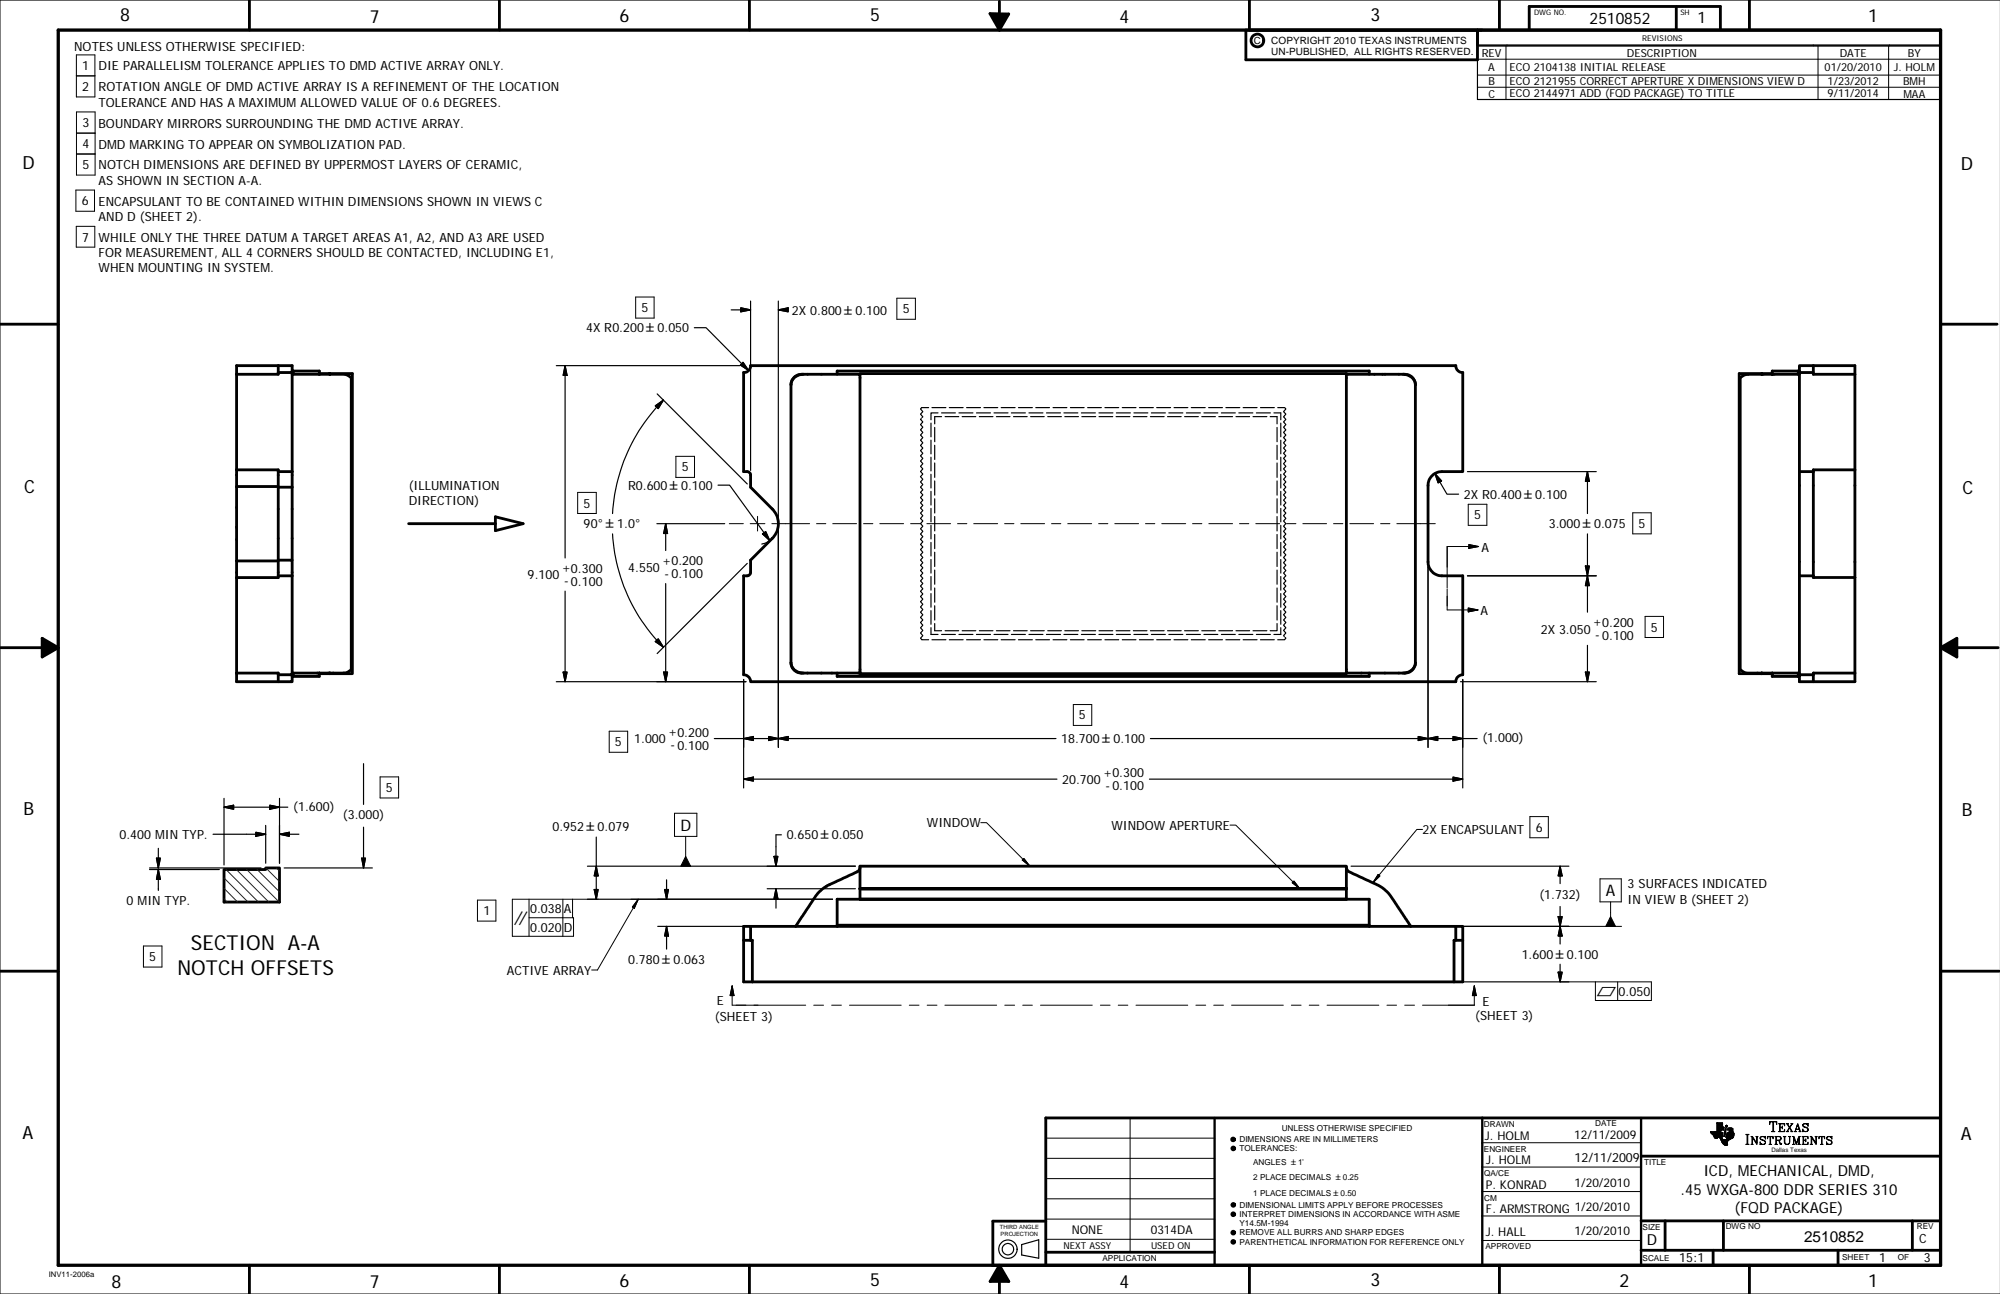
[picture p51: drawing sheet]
<svg xmlns="http://www.w3.org/2000/svg" width="432mm" height="279mm" viewBox="0 0 432 279" stroke-linecap="round" stroke-linejoin="round" font-family="sans-serif">
<defs><g id="words">
<g font-size="4.5">
<text x="41.2" y="205.1">SECTION A-A</text>
<text x="38.3" y="210.5">NOTCH OFFSETS</text>
</g>
<g font-size="3.9">
<text x="25.9" y="4.6">8</text>
<text x="79.9" y="4.9">7</text>
<text x="133.8" y="4.7">6</text>
<text x="187.9" y="4.6">5</text>
<text x="241.7" y="5">4</text>
<text x="295.9" y="4.6">3</text>
<text x="403.4" y="4.7">1</text>
<text x="4.9" y="36.6">D</text>
<text x="423.4" y="36.8">D</text>
<text x="5.2" y="106.5">C</text>
<text x="423.7" y="106.7">C</text>
<text x="5.1" y="176.1">B</text>
<text x="423.5" y="176.3">B</text>
<text x="4.8" y="245.8">A</text>
<text x="423.3" y="246.1">A</text>
<text x="24.1" y="278.1">8</text>
<text x="79.9" y="278">7</text>
<text x="133.8" y="277.9">6</text>
<text x="187.9" y="277.7">5</text>
<text x="241.7" y="278.1">4</text>
<text x="295.9" y="277.8">3</text>
<text x="349.7" y="278">2</text>
<text x="403.4" y="277.9">1</text>
</g>
<g font-size="3.4">
<text x="343.2" y="5.1">2510852</text>
<text x="366.5" y="5">1</text>
<text x="146.9" y="179.3">D</text>
<text x="346.7" y="193.5">A</text>
</g>
<g font-size="3.3">
<text x="362.8" y="258">.45 WXGA-800 DDR SERIES 310</text>
<text x="367.7" y="254">ICD, MECHANICAL, DMD,</text>
<text x="374.5" y="261.9">(FQD PACKAGE)</text>
<text x="355.6" y="268.7">D</text>
<text x="389.5" y="268.2">2510852</text>
</g>
<g font-size="2.9">
<text x="381.8" y="244.3">T</text>
<text x="376.7" y="247.1">I</text>
</g>
<g font-size="2.7">
<text x="16" y="10.9">NOTES UNLESS OTHERWISE SPECIFIED:</text>
<text x="17.8" y="15.1">1</text>
<text x="21.3" y="15.2">DIE PARALLELISM TOLERANCE APPLIES TO DMD ACTIVE ARRAY ONLY.</text>
<text x="17.8" y="19.7">2</text>
<text x="21.3" y="19.7">ROTATION ANGLE OF DMD ACTIVE ARRAY IS A REFINEMENT OF THE LOCATION</text>
<text x="21.3" y="23">TOLERANCE AND HAS A MAXIMUM ALLOWED VALUE OF 0.6 DEGREES.</text>
<text x="17.8" y="27.5">3</text>
<text x="21.3" y="27.6">BOUNDARY MIRRORS SURROUNDING THE DMD ACTIVE ARRAY.</text>
<text x="17.8" y="32">4</text>
<text x="21.3" y="32.1">DMD MARKING TO APPEAR ON SYMBOLIZATION PAD.</text>
<text x="17.8" y="36.5">5</text>
<text x="21.3" y="36.6">NOTCH DIMENSIONS ARE DEFINED BY UPPERMOST LAYERS OF CERAMIC,</text>
<text x="21.3" y="39.9">AS SHOWN IN SECTION A-A.</text>
<text x="17.7" y="44.3">6</text>
<text x="21.3" y="44.4">ENCAPSULANT TO BE CONTAINED WITHIN DIMENSIONS SHOWN IN VIEWS C</text>
<text x="21.3" y="47.7">AND D (SHEET 2).</text>
<text x="17.7" y="52.2">7</text>
<text x="21.3" y="52.2">WHILE ONLY THE THREE DATUM A TARGET AREAS A1, A2, AND A3 ARE USED</text>
<text x="21.3" y="55.5">FOR MEASUREMENT, ALL 4 CORNERS SHOULD BE CONTACTED, INCLUDING E1,</text>
<text x="21.3" y="58.8">WHEN MOUNTING IN SYSTEM.</text>
<text x="126.5" y="71.8">4X R0.200±0.050</text>
<text x="138.5" y="67.4">5</text>
<text x="171" y="67.9">2X 0.800±0.100</text>
<text x="194.9" y="67.7">5</text>
<text x="147.2" y="101.8">5</text>
<text x="88.2" y="105.8">(ILLUMINATION</text>
<text x="135.6" y="105.8">R0.600±0.100</text>
<text x="316" y="107.7">2X R0.400±0.100</text>
<text x="88.2" y="109.1">DIRECTION)</text>
<text x="126" y="109.6">5</text>
<text x="318.2" y="112.2">5</text>
<text x="353.7" y="114">5</text>
<text x="126" y="114.1">90° ±1.0°</text>
<text x="319.9" y="119.1">A</text>
<text x="334.4" y="114.1">3.000±0.075</text>
<text x="113.9" y="125.1">9.100</text>
<text x="121.3" y="123.5">+0.300</text>
<text x="135.6" y="123.5">4.550</text>
<text x="143" y="121.9">+0.200</text>
<text x="143.5" y="124.7">- 0.100</text>
<text x="121.8" y="126.3">- 0.100</text>
<text x="319.6" y="132.9">A</text>
<text x="332.6" y="136.8">2X 3.050</text>
<text x="343.9" y="135.3">+0.200</text>
<text x="356.4" y="136.4">5</text>
<text x="344.4" y="138">- 0.100</text>
<text x="232.9" y="155.3">5</text>
<text x="132.8" y="161.1">5</text>
<text x="136.9" y="160.5">1.000</text>
<text x="144.3" y="158.9">+0.200</text>
<text x="144.8" y="161.7">- 0.100</text>
<text x="229.1" y="160.4">18.700±0.100</text>
<text x="320" y="160.2">(1.000)</text>
<text x="238.2" y="167.7">+0.300</text>
<text x="83.3" y="171">5</text>
<text x="229.3" y="169.2">20.700</text>
<text x="238.7" y="170.5">- 0.100</text>
<text x="63.3" y="175">(1.600)</text>
<text x="74" y="176.9">(3.000)</text>
<text x="119.3" y="179.5">0.952 ±0.079</text>
<text x="200.1" y="178.6">WINDOW</text>
<text x="240" y="179.2">WINDOW APERTURE</text>
<text x="331.6" y="179.6">6</text>
<text x="25.8" y="181.1">0.400 MIN TYP.</text>
<text x="169.8" y="181.3">0.650±0.050</text>
<text x="307.1" y="180.1">2X ENCAPSULANT</text>
<text x="351.4" y="191.8">3 SURFACES INDICATED</text>
<text x="27.3" y="195.4">0 MIN TYP.</text>
<text x="104.4" y="197.6">1</text>
<text x="114.4" y="197.2">0.038</text>
<text x="121.8" y="197.2">A</text>
<text x="332.4" y="194">(1.732)</text>
<text x="351.4" y="195.1">IN VIEW B (SHEET 2)</text>
<text x="114.4" y="201.2">0.020</text>
<text x="121.8" y="201.2">D</text>
<text x="32.2" y="207.5">5</text>
<text x="135.6" y="208.1">0.780±0.063</text>
<text x="328.5" y="207">1.600±0.100</text>
<text x="109.4" y="210.4">ACTIVE ARRAY</text>
<text x="349.5" y="215">0.050</text>
<text x="154.3" y="220.5">(SHEET 3)</text>
<text x="154.8" y="217">E</text>
<text x="318.5" y="220.2">(SHEET 3)</text>
<text x="320" y="217.3">E</text>
<text x="340" y="251">12/11/2009</text>
<text x="414.4" y="268.4">C</text>
<text x="362.5" y="272.6">15:1</text>
<text x="405.7" y="272.6">1</text>
<text x="415.4" y="272.6">3</text>
</g>
<g font-size="2.6">
<text x="110.9" y="199.6">∥</text>
<text x="344.7" y="215">⏥</text>
<text x="339.9" y="245.9">12/11/2009</text>
<text x="320.6" y="246.1">J. HOLM</text>
<text x="320.9" y="251.4">J. HOLM</text>
<text x="320.8" y="256.6">P. KONRAD</text>
<text x="339.9" y="256.3">1/20/2010</text>
<text x="320.8" y="261.9">F. ARMSTRONG 1/20/2010</text>
<text x="231.4" y="266.3">NONE</text>
<text x="248.5" y="266.3">0314DA</text>
<text x="320.8" y="266.9">J. HALL</text>
<text x="339.9" y="266.7">1/20/2010</text>
</g>
<g font-size="2.4">
<text x="319.9" y="12.2">REV</text>
<text x="321.3" y="15.4">A</text>
<text x="325.9" y="15.4">ECO 2104138 INITIAL RELEASE</text>
<text x="351.3" y="12.2">DESCRIPTION</text>
<text x="393.9" y="15.2">01/20/2010</text>
<text x="397.2" y="12.2">DATE</text>
<text x="408.9" y="15.4">J. HOLM</text>
<text x="411.9" y="12.2">BY</text>
<text x="321.3" y="18.4">B</text>
<text x="321.3" y="21.1">C</text>
<text x="325.9" y="18.4">ECO 2121955 CORRECT APERTURE X DIMENSIONS VIEW D</text>
<text x="325.9" y="20.8">ECO 2144971 ADD (FQD PACKAGE) TO TITLE</text>
<text x="394.6" y="20.9">9/11/2014</text>
<text x="394.6" y="18.3">1/23/2012</text>
<text x="410.9" y="18.4">BMH</text>
<text x="411" y="21.1">MAA</text>
</g>
<g font-size="2.3">
<text x="383.8" y="244.3">EXAS</text>
<text x="377.8" y="247.1">NSTRUMENTS</text>
</g>
<g font-size="2.2">
<text x="274.5" y="9.5">COPYRIGHT 2010 TEXAS INSTRUMENTS</text>
<text x="274.5" y="11.9">UN-PUBLISHED, ALL RIGHTS RESERVED.</text>
</g>
<g font-size="2.1">
<text x="270.7" y="9.5">C</text>
<text x="229.6" y="269.7">NEXT ASSY</text>
<text x="248.5" y="269.7">USED ON</text>
</g>
<g font-size="1.8">
<text x="276.7" y="244.1">UNLESS OTHERWISE SPECIFIED</text>
<text x="320.4" y="243.3">DRAWN</text>
<text x="344.4" y="243.2">DATE</text>
<text x="267.6" y="246.5">DIMENSIONS ARE IN MILLIMETERS</text>
<text x="267.6" y="248.5">TOLERANCES:</text>
<text x="270.5" y="251.4">ANGLES ±1°</text>
<text x="320.4" y="248.7">ENGINEER</text>
<text x="355" y="251.5">TITLE</text>
<text x="270.5" y="254.8">2 PLACE DECIMALS ±0.25</text>
<text x="320.4" y="253.9">QA/CE</text>
<text x="267.6" y="260.8">DIMENSIONAL LIMITS APPLY BEFORE PROCESSES</text>
<text x="267.6" y="262.8">INTERPRET DIMENSIONS IN ACCORDANCE WITH ASME</text>
<text x="270.5" y="258.2">1 PLACE DECIMALS ±0.50</text>
<text x="320.4" y="259.2">CM</text>
<text x="267.6" y="264.8">Y14.5M-1994</text>
<text x="267.6" y="266.7">REMOVE ALL BURRS AND SHARP EDGES</text>
<text x="267.6" y="268.8">PARENTHETICAL INFORMATION FOR REFERENCE ONLY</text>
<text x="320.7" y="269.8">APPROVED</text>
<text x="354.6" y="265.5">SIZE</text>
<text x="372.6" y="265.5">DWG NO</text>
<text x="413.9" y="265.5">REV</text>
<text x="238" y="272.3">APPLICATION</text>
<text x="354.6" y="272.2">SCALE</text>
<text x="397.7" y="272.2">SHEET</text>
<text x="409.7" y="272.2">OF</text>
</g>
<g font-size="1.7">
<text x="354.5" y="8.9">REVISIONS</text>
<text x="10.5" y="275.7">INV11-2006a</text>
</g>
<g font-size="1.6">
<text x="331.2" y="3.3">DWG NO.</text>
<text x="362.8" y="3.3">SH</text>
</g>
<g font-size="1.3">
<text x="382.4" y="248.8">Dallas Texas</text>
<text x="215.9" y="265.5">THIRD ANGLE</text>
<text x="216" y="266.9">PROJECTION</text>
</g>
</g></defs>
<g fill="none" stroke="#000" stroke-width=".61">
<path d="M53.8 .1v6.4M107.8 0v6.5M161.8 0v6.5M213.7 2.9l4.1 .1-2 3.5zM215.8 .3v6.2M269.7 0v6.5M319 6.5v6.4h-50v-6.4h150v3.2M323.7 0v6.5M330.2 6.5v-5.1h41.2v5.1M361.9 1.4v5.1M377.7 0v6.5M0 70h12.6"/>
<path d="M60.1 79v1.4M391.5 79v1.8h9M391.5 79h9v1.8M391.5 79h-3v1.4M419 70h12.2M51.1 80.8v20.7M60.1 80.4h3v-1.4h-12v1.8M60.1 80.4v.4h-9M63.1 80.4v21.4M63.1 80.8h11.3l.8 .3 .6 .5v63l-.8 .6-.6 .1h-11.3M63.1 80.1h5.8v.7v-.1h7.2v64.8h-4.9v-.2M63.3 80.1v.7"/>
<path d="M71.2 80.7v.1zM71.2 80.7v.1M160.5 80.4a1.45 1.45 0 0 0 1.6-1.4h152.2a1.48 1.48 0 0 0 1.5 1.4v21.4h-4.5a3 3 0 0 0-3 3v16.5a3 3 0 0 0 3 3h4.5v21.4a1.56 1.56 0 0 0-1.5 1.5h-152.2a1.52 1.52 0 0 0-1.6-1.5v-21.4h.8a.8 .8 0 0 0 .8-.7v-2.7l4.6-4.7a4.5 4.5 0 0 0 0-6.3l-4.6-4.7v-2.6a.8 .8 0 0 0-.8-.8h-.8zM170.8 83.1a2.28 2.28 0 0 1 2.2-2.3h12.7v64.5M170.8 83.1v60M173.5 80.8a2.51 2.51 0 0 0-2.7 2.3M180.7 80.8v-.7h114.9v.7M290.7 80.8v64.5h12.6a2.24 2.24 0 0 0 2.3-2.2M290.7 80.8v-.1h-105v.1M290.7 80.8h12.6a2.28 2.28 0 0 1 2.3 2.3M302.9 80.8a2.54 2.54 0 0 1 2.7 2.3M305.6 83.1v60"/>
<path d="M380.4 80.7v.1zM382.6 80.7h-7.1v64.8h7.1v-.2v.8l5.9-.1M388.3 80.1v.7M388.5 80.8h-11.4l-.7 .3-.7 .5v63l.8 .5 .7 .2h11.3M388.5 80.1h-5.9v.7M388.5 80.4v21.4M388.5 80.4h3M400.5 80.8v20.7M51.1 101.5v23.2M51.1 101.5h9v.3M51.1 105.1h9M60.1 101.8v22.5"/>
<path d="M60.1 101.8h3M60.1 105.2h3M63.1 101.8v19.1M88.2 113.1h18.8M107 111.6l5.9 1.5-5.9 1.5zM388.5 101.8v22.5M388.5 101.8h3M391.5 101.8v22.5M400.5 101.5v23.2M400.5 101.5h-9v.3M0 139.8h12.6M9.1 137.8l3.5 2-3.5 2.1z"/>
<path d="M51.1 124.7v20.6M51.1 121.1h9M60.1 120.9h3v3.4M60.1 124.3v.4h-9M60.1 124.3h3M63.1 124.3v21.4h-3M388.5 124.3v21.4M388.5 124.3h3M391.5 124.3v.4h9M400.5 124.7v20.6M419 139.8l3.5-2v4.1zM419 139.8h12.4"/>
<path d="M51.1 145.3v1.9h9M51.1 145.3h9v.4M60.1 145.7v1.5M63.1 145.7v1.5h-3M71.2 145.3v.2zM71.2 145.3v.2h-2.3v-.2v.7h-5.6v-.7v.7h-.2M170.8 143.1a2.24 2.24 0 0 0 2.2 2.2h12.7M170.8 143.1a2.48 2.48 0 0 0 2.7 2.2M180.7 145.3v.7l114.9 .1v-.8M185.7 145.3v.2h105v-.2M305.6 143.1a2.51 2.51 0 0 1-2.7 2.2M380.4 145.3v.2"/>
<path d="M388.3 145.3v.8M391.5 145.7v1.5M400.5 145.3v1.9h-12v-1.5h3M400.5 145.3h-9v.4M48.4 187.7h9v-.3h2.9v7.4h-11.9zM185.7 187.2l-.2 .7-.3 .3-6.6 3-1.6 1.2-.9 1.1-4.3 6.5M185.7 187h105v4.9h-105h105v2.3h-105zM290.7 187.2l.2 .7a3.2 3.2 0 0 0 1.8 1l4.9 2.3 1.8 1.2 1.4 1.9 3.8 5.7M0 209.7h12.6M160.5 203h1.6M162.1 203v-3h-1.6v12h1.9M162.1 203h.3v9"/>
<path d="M162.1 200h152.2M162.4 212h151.5M180.7 200v-5.8h114.9v5.6h-114.9h114.9v.2M314.3 200v3M314.3 200h1.5v3M315.8 203h-1.9v9M315.8 203v9h-1.9M419 209.7h12.6M354.3 249.6h64.7M53.8 273.2v6.2M107.8 273.2v6.2M161.8 273.2v6.2"/>
<path d="M215.8 273.2v6.2M215.8 273.2l2 3.5h-4zM225.8 263.7h-11.4v9.5h204.6v-31.8h-193.2v31.8M225.8 270.4h36.4M269.7 273.2v6.2M323.7 273.2v6.2M354.3 270h64.7M354.3 263.6h64.7M359.5 263.6v6.4M369.9 270v3.2M372.1 263.6v6.4M377.7 273.2v6.2"/>
<path d="M396.8 270v3.2M412.9 263.6v6.4"/>
<circle cx="271.5" cy="8.7" r="1.37"/>
<circle cx="266.2" cy="246" r=".3"/>
<circle cx="266.3" cy="248" r=".3"/>
<circle cx="266.3" cy="268.1" r=".29"/>
<circle cx="266.3" cy="266.1" r=".31"/>
<circle cx="266.3" cy="262.2" r=".3"/>
<circle cx="266.3" cy="260.2" r=".3"/>
</g>
<g fill="none" stroke="#000" stroke-width=".25">
<path d="M319 9.9h100v11.6h-100zM120.1 79h39.7M122 79l.4 2h-.8zM122 79v41.5M149.9 70.8h2.5l9.2 9.2M157.9 66.9h4.2M159.9 66.5l2.2 .4-2.2 .4zM160.4 78.2l1.2 1.8-1.7-1.2zM162.1 65v36.6M168 66.9l2.2-.4v.8zM168 66.9h2.2M168 65v47.1"/>
<path d="M141.5 87.6l1.7-1.2-1.1 1.8zM141.9 85l19.4 19.5M143.2 86.4a37.8 37.8 0 0 0-11 24.5M198.9 90.4l-.2 .2 .5 .5-.5 .6 .5 .5-.5 .6 .5 .6-.5 .5 .5 .6-.5 .5 .5 .6-.5 .6 .5 .6-.5 .5 .5 .6-.5 .5 .5 .6-.5 .5 .5 .6-.5 .6 .5 .5-.5 .6 .5 .6-.5 .5 .5 .6-.5 .6 .5 .5-.5 .6 .5 .5-.5 .6 .5 .5-.5 .6 .5 .6-.5 .6 .5 .5-.5 .6 .5 .5-.5 .6 .5 .6-.5 .5 .5 .6-.5 .6 .5 .5-.5 .6 .5 .5-.5 .6 .5 .6-.5 .5 .5 .6-.5 .6 .5 .5-.5 .6 .5 .6-.5 .5 .5 .6-.5 .5 .5 .6-.5 .5 .5 .6-.5 .6 .5 .5-.5 .6 .5 .6-.5 .5 .5 .6-.5 .5 .5 .6-.5 .6 .5 .5-.5 .6 .5 .6-.5 .5 .5 .6-.5 .6 .5 .5-.5 .6 .5 .5-.5 .6 .5 .6-.5 .5 .5 .6-.5 .6 .5 .5-.5 .6 .5 .5-.5 .6 .3 .3h1.5M200.5 88h-1.5l-.3 .3 .5 .6-.5 .5 .5 .6-.1 .2M201 91.4v2.9M201 95v3M201 98.7v3M201.2 88h3M201.8 92.3v3.1M201.8 96.1v3.1M201.8 100v3.1"/>
<path d="M202.5 89.2h-1.5v1.4M203.3 89.2h3M203.3 90h-1.5v1.5M204 90h3M205 88h2.9M207 89.2h3.1M207.7 90h3M208.7 88h3M210.8 89.2h3M211.4 90h3M212.4 88h3M214.6 89.2h3"/>
<path d="M215.1 90h3M216.2 88h3M218.4 89.2h3M218.8 90h3M219.9 88h3M222.1 89.2h3.1M222.5 90h2.9M223.6 88h3M225.9 89.2h3.1M226.2 90h3M227.4 88h2.9M229.7 89.2h3"/>
<path d="M229.9 90h2.9M231.1 88h3M233.5 89.2h3M233.6 90h3M234.8 88h3M237.3 89.2h3M237.3 90h2.9M238.5 88h3M241 90h2.9M241 89.2h3.1M242.3 88h3M244.7 90h2.9"/>
<path d="M244.8 89.2h3M246 88h3M248.4 90h2.9M248.6 89.2h3M249.7 88h3M252.1 90h2.9M252.3 89.2h3.1M253.5 88h3M255.8 90h2.9M256.1 89.2h3.1M257.2 88h3M259.5 90h2.9"/>
<path d="M259.9 89.2h3M260.9 88h3M263.1 90h3M263.7 89.2h3M264.7 88h3M266.8 90h3M267.5 89.2h3M268.4 88h3M270.5 90h3M271.3 89.2h3M272.1 88h3M274.2 90h1.5v1.5"/>
<path d="M275 89.2h1.5v1.4M275.7 92.3v3.1M275.7 96.1v3.1M275.7 100v3.1M275.9 88h1.5l.2 .3-.5 .6 .5 .5-.5 .6 .5 .6-.5 .5 .5 .6-.5 .5 .5 .6-.5 .6 .5 .5-.5 .6 .5 .5-.5 .6 .5 .6-.5 .6 .5 .5-.5 .6 .5 .5-.5 .6 .5 .5-.5 .6 .5 .6-.5 .5 .5 .6-.5 .6 .5 .5-.5 .6 .5 .6-.5 .5 .5 .6-.5 .5 .5 .6-.5 .5 .5 .6-.5 .6 .5 .6-.5 .5 .5 .6-.5 .5 .5 .6-.5 .6 .5 .5-.5 .6 .5 .6-.5 .5 .5 .6-.5 .5 .5 .6-.5 .6 .5 .5-.5 .6 .5 .6-.5 .5 .5 .6-.5 .6 .5 .5-.5 .6 .5 .5-.5 .6 .5 .5-.5 .6 .5 .6-.5 .5 .5 .6-.5 .6 .5 .5-.5 .6 .5 .5-.5 .6 .5 .6-.5 .5 .5 .6-.5 .6 .5 .5-.5 .6 .5 .6-.5 .5 .5 .6-.5 .5 .5 .6-.5 .6 .5 .5-.5 .6 .5 .6-.5 .5 .5 .6-.5 .5 .2 .2M276.5 91.4v2.9M276.5 95v3M276.5 98.7v3M132.2 115.3a37.9 37.9 0 0 0 11 24.4M141.8 113.1h14.7M143.7 113.1l.4 2.1h-.8zM143.7 113.1v5.8"/>
<path d="M155 104.8h2.5l8.7 11.9M164.6 115.3l.7-.5 .9 1.9zM166 116.9l-1.5 .6M168 114.1v47.3M201 102.4v3M201 106.1v3M201 109.8v2.9M201 113.4v3M201 117.1v3M201.8 103.8v3.1M201.8 107.7v3.1M201.8 111.5v3.1"/>
<path d="M201.8 115.4v3.1M201.8 119.2v3.1M275.7 103.8v3.1M275.7 107.7v3.1M275.7 111.5v3.1M275.7 115.4v3.1M275.7 119.2v3.1M276.5 102.4v3M276.5 106.1v3M276.5 109.8v2.9M276.5 113.4v3M276.5 117.1v3"/>
<path d="M309.8 102.2l2.6 4.5h2.5M309.8 102.2l1.4 1.6-.7 .5zM316.8 101.8h27.8M342.7 101.8l.4 2.1h-.8zM342.7 101.8v9.1M342.7 115.3v16.9M122 127.6v19.6M141.5 138.5l.6-.6 1.1 1.8zM143.7 126v21.2M161.3 121.6l-19.4 19.5M201 135.5v1.5h1.5M201 120.8v2.9"/>
<path d="M201 124.5v2.9M201 128.2v2.9M201 131.8v3M201.2 138.1h3M201.8 134.6v1.6h1.5M201.8 123.1v3.1M201.8 127v3M201.8 130.8v3.1M203.3 137h3M204 136.2h3M205 138.1h2.9M207 137h3.1"/>
<path d="M207.7 136.2h3M208.7 138.1h3M210.8 137h3M211.4 136.2h3M212.4 138.1h3M214.6 137h3M215.1 136.2h3M216.2 138.1h3M218.4 137h3M218.8 136.2h3M219.9 138.1h3M222.1 137h3.1"/>
<path d="M222.5 136.2h2.9M223.6 138.1h3M225.9 137h3.1M226.2 136.2h3M227.4 138.1h2.9M229.7 137h3M229.9 136.2h2.9M231.1 138.1h3M233.5 137h3M233.6 136.2h3M234.8 138.1h3M237.3 137h3"/>
<path d="M237.3 136.2h2.9M238.5 138.1h3M241 136.2h2.9M241 137h3.1M242.3 138.1h3M244.7 136.2h2.9M244.8 137h3M246 138.1h3M248.4 136.2h2.9M248.6 137h3M249.7 138.1h3M252.1 136.2h2.9"/>
<path d="M252.3 137h3.1M253.5 138.1h3M255.8 136.2h2.9M256.1 137h3.1M257.2 138.1h3M259.5 136.2h2.9M259.9 137h3M260.9 138.1h3M263.1 136.2h3M263.7 137h3M264.7 138.1h3M266.8 136.2h3"/>
<path d="M267.5 137h3M268.4 138.1h3M270.5 136.2h3M271.3 137h3M272.1 138.1h3M275.7 134.6v1.6h-1.5M275.7 123.1v3.1M275.7 127v3M275.7 130.8v3.1M276.5 135.5v1.5h-1.5M276.5 120.8v2.9M276.5 124.5v2.9"/>
<path d="M276.5 128.2v2.9M276.5 131.8v3M277.5 137.6l.1 .2-.2 .3h-1.5M308.3 122.3v39.1M316.8 124.3h27.8M342.3 122.2h.8l-.4 2.1zM342.7 124.3l.4 2.1h-.8zM342.7 139.3v7.9M120.1 147.2h41M121.6 145.1h.8l-.4 2.1zM143.3 145.1h.8l-.4 2.1zM154.2 159.5h73.8"/>
<path d="M160.5 159.5l2.2-.5v.9zM160.5 146.7v23.4M166 159l2 .5-2 .4zM168 159.5l2.2-.5v.9zM248.4 159.5h70.5M306.2 159l2.1 .5-2.1 .4zM308.3 159.5l2.1-.5v.9zM313.7 159l2.1 .5-2.1 .4zM315.3 147.2h29.3M315.8 146.7v23.4M342.3 145.1h.8l-.4 2.1zM48.4 174.3l2-.4v.8z"/>
<path d="M48.4 174.3h13.7M48.4 172.4v14.4M55.2 179.7l2.2 .4-2.2 .5zM57.4 178.2v8.2M58.3 173.9l2 .4-2 .4zM60.3 172.4v14M78.5 164.9v8.8M78.5 178.6v8.8M160.5 168.2l2.2-.4v.9zM228.2 168.2h-67.7M248.2 168.2h67.6M313.7 167.8l2.1 .4-2.1 .5z"/>
<path d="M32.3 187.7h15M32.3 187.4h24.1M33.8 185.3h.8l-.4 2.1zM34.2 183.2v4.2M34.2 187.7v4.6M34.2 187.7l.4 2.2h-.8zM46 180.1h11.4M60.3 180.1l2.2-.4v.9zM61.3 187.4h19.1M64.5 180.1h-4.2M78.1 185.3h.8l-.4 2.1zM126.8 194.2h52.9"/>
<path d="M126.8 187h57.9M128.3 192.1h.8l-.4 2.1zM128.7 180.7v13.5M128.7 187l.4 2.1h-.8zM143.5 192.1h.8l-.4 2.1zM143.9 190v4.2M165.6 191.9h19.1M167.1 184.9h.8l-.4 2.1zM167.5 191.9l.4 2.1h-.8zM167.5 191.9v4.2M168.7 180.3h-1.2v6.7M291.7 187h47"/>
<path d="M336.4 197.9h.9l-.5 2.1zM336.8 195.7v8.1M336.8 187l.5 2.1h-.9zM336.8 187v3.8M142 200h19.1M143.9 200l.4 2.1h-.8zM143.9 200v4.9M314.9 212h23.8M315.3 200h23.4M336.4 209.9h.9l-.5 2.1zM336.8 200l.5 2.1h-.9zM336.8 208.2v3.8"/>
<path d="M220.6 268.7l3.7-1v4l-3.7-.7z"/>
<circle cx="217.6" cy="269.7" r="1.98"/>
<circle cx="217.6" cy="269.7" r="1.23"/>
</g>
<circle cx="382.6" cy="80.7" r=".3" fill="#000"/>
<g fill="#000" stroke="#000" stroke-width=".22">
<path d="M213.7 2.9l4.1 .1-2 3.5zM317.1 117.6l2.1 .4-2.1 .4zM317 131.3l2.1 .4-2.1 .4zM419 139.8l3.5-2v4.1zM9.1 137.8l3.5 2-3.5 2.1zM137.8 194.2l-.9 1.9-.4-.2zM148 184.9l1.1 2.1h-2.1zM220.7 185.7l.4-.3 1.3 1.6zM279.4 190.2l1.2 1.7-1.6-1.3zM297.5 188.8l.4 .3-1.5 1.5zM158.1 212.9l.4 2.1h-.9zM318.3 212.9l.4 2.1h-.8z"/>
<path d="M347.7 197.9l1.1 2.1h-2.1zM265.9 246h.6zM265.9 245.9l.6 .1zM266 245.9h.5zM266 247.9h.6zM266 247.8l.6 .1zM266 245.8l.5 .1zM266 245.8h.4zM266 247.8h.5zM266.1 247.8h.4zM266 260h.5zM266.1 259.9l.4 .1z"/>
<path d="M266.1 247.7l.4 .1zM266.1 259.9h.4zM266.1 245.8h.3zM266.1 245.7l.3 .1zM266.1 247.7h.3zM266.1 259.9h.3zM266.1 245.7h.2zM266.2 245.7h.1zM266.2 247.7h.2zM266.2 259.9h.2zM266.2 247.7h.1zM266.2 259.9h.1z"/>
<path d="M266.1 246.3h.2zM266.2 246.3h.1zM266.2 248.3h.1zM266 246.3h.4zM266.1 246.3h.3zM266.1 248.2l.3 .1zM266.2 248.3h.2zM266.1 248.2h.3zM266 246.2l.4 .1zM266 246.2h.4zM266 246.2h.5zM266 248.2h.5z"/>
<path d="M266.1 248.2h.4zM265.9 246.1h.6zM266 246.1l.5 .1zM266 248.1l.5 .1zM265.9 246l.6 .1zM266 248.1h.5zM266 248l.6 .1zM266 248.1h.6zM266 247.9l.6 .1zM266 248h.6zM369.3 244.4h1.4l-1.2 .3zM369.3 244.4l.1 .2z"/>
<path d="M369.3 244.4l.2 .3zM369.6 244.8l1.1-.4-.9 .5zM370.7 244.4l-.6 .9-.1-.1zM370.1 245.3l.8 .3zM370.7 244.4l.2 1.2-.8-.3zM370.1 245.3l.7 .3-.7-.1zM370.1 245.5l.7 .1zM370.2 245.7l.6-.1zM370.2 245.6h.6zM370.3 245.8l.4-.1zM370.3 245.8l.5-.1zM370.2 245.7h.6z"/>
<path d="M370.4 245.8h.3zM370.4 245.8l.3-.1zM370.4 245.8h.2zM370.5 245.8h.1zM370.7 244.4l.2 1.2zM370.7 244.4l.8 .2-.5 1zM370.7 242.4l.9 1.6-.9 .4zM370.7 242.4l1.2 .8-.3 .8zM370.7 242.4h1.2v.8zM369.5 244.7l1.2-.3zM369.6 244.8l1.1-.4zM369.8 244.9l.9-.5-.8 .7z"/>
<path d="M369.9 245.1l.8-.7-.7 .8zM371.5 244.6l-.4 1h-.1zM371.5 244.6l-.4 1zM371.5 244.6l.3 .9-.6 .1zM370.7 244.4l.9-.4-.1 .6zM372 243.4l-.4 .6zM371.9 243.3l-.3 .7zM371.3 245.7l.5-.1zM371.4 245.7h.4zM371.2 245.6l.6-.1zM371.3 245.6l.5-.1zM371.3 245.7l.5-.2v.1z"/>
<path d="M371.4 245.7h.4l-.4 .2zM371.4 245.9l.4-.2v.1zM371.5 244.6h.5l-.2 .9zM371.4 245.9l.4-.1-.3 .2zM371.5 246l.4-.1zM371.5 246l.4-.1-.3 .2zM371.6 246.1l.3-.1zM371.6 246.1h.4zM371.9 243.2l-.3 .8zM371.6 246.1h.4l-.2 .6zM372 246.1l-.2 .6zM372.1 243.4v.6h-.5z"/>
<path d="M372.1 243.4v.6zM372.1 246.1l-.3 .6zM372.2 246.1l-.3 .7-.1-.1zM372.2 246.1h.3l-.6 .7zM372.5 243.7l-.2 1.7h-.1zM372.5 246.1l-.5 .8-.1-.1zM372.5 246.1l.4 .6-.9 .2zM372.5 246.1l.4 .6zM372.5 246.1l.5 .4-.1 .2zM372.5 246.1l.5 .4zM372.6 243.1l.3 .1zM372.6 243.1h.3z"/>
<path d="M372.6 243l.3 .1zM372.6 243h.2zM372.6 246.1l.4 .3v.1zM372.6 246.1l.4 .3zM372.7 243h.1zM372.7 245.5l.2 .2zM372.5 243.7h.2l-.4 1.7zM372.7 245.6l.2 .1zM372.7 246l.4 .3-.1 .1zM372.8 246l.3 .3zM372.8 246l.4 .2-.1 .1zM372.8 246l.5 .1-.1 .1z"/>
<path d="M372.9 245.7l.4 .4-.5-.1zM372.7 243.3h.1zM372.6 243.3h.2zM372.6 243.2l.3 .1zM372.6 243.3h.3zM372.9 245.7l.6 .3-.2 .1zM372.9 245.7l.8 .2-.2 .1zM373.3 244.6l.4 1.3-.8-.2zM372.7 245.7h.2zM372.6 243.2h.3zM372 246.9l.9-.1-.8 .2zM372.1 247l.8-.2-.7 .3z"/>
<path d="M372.2 247.1l.7-.3zM372.2 247.1l.7-.2zM372.3 247.2l.6-.3-.5 .3zM372.4 247.2l.5-.3zM372.4 247.2l.5-.2zM372.5 247.3l.4-.3zM372.9 247l-.3 .3zM372.9 244.6h.4l-.6 .9zM372 246.9l.9-.2zM372.6 247.3l.3-.3zM372.9 247l-.1 .3zM372.9 247v.2z"/>
<path d="M373 247.1l-.1 .1zM373.3 244.6l.5 1.2-.1 .1zM373.3 244.6l.7 1.2h-.2zM373.3 244.6l1 .7-.3 .5zM373.3 244.6l1.1 .3v.2zM373.3 244.6h.9l.2 .3zM373.3 244.6l.8-.4 .1 .2zM373.4 244l.7 .2-.8 .4zM373.3 244.6l-.4 1.1-.2-.2zM373.4 244l.7 .1v.1zM373.4 244l.7-.1v.2zM373.6 243.5l.2 .1-.4 .4z"/>
<path d="M373.4 243.5h.2l-.2 .5zM373.1 243.6h.2l.1 .4zM373.1 243.6l.3 .4h-.4zM373.3 243.6l.1-.1v.5zM373.8 243.6l.3 .3zM373.8 243.6l.3 .3-.7 .1zM373.9 243.6l.2 .1v.2zM374.3 245.3l-.1 .3zM374.2 244.6l.2 .3zM373.3 244.6l.9-.2v.2zM374.3 245.3l-.3 .5zM374.3 245.3l-.2 .4z"/>
<path d="M373.3 244.6l1.1 .5-.1 .2zM215.8 273.2l2 3.5h-4zM266 260.1h.6zM266 262.1h.6zM266 266.1h.6zM266 266l.6 .1zM266 268.1h.6zM266 268l.6 .1zM266 260l.6 .1zM266 262l.6 .1zM266 262h.6zM266 266h.5z"/>
<path d="M266 268h.5zM266 262h.5zM266 267.9l.5 .1zM266.1 262h.4zM266.1 265.9l.4 .1zM266.1 267.9h.4zM266.1 261.9l.4 .1zM266.1 265.9h.4zM266.1 267.9h.3zM266.1 261.9h.3zM266.1 265.9h.3zM266.2 265.9h.2z"/>
<path d="M266.2 261.9h.2zM266.2 261.9h.1zM266.2 265.9h.1zM266.2 267.9h.2zM266.2 267.8l.1 .1zM266.2 267.8h.1zM266.2 262.5h.1zM266.2 266.4h.1zM266.2 268.4h.1zM266.2 260.5h.1zM266.1 262.5h.2zM266.1 266.4h.2z"/>
<path d="M266.1 268.4h.2zM266.1 260.4l.3 .1zM266.2 260.5h.2zM266.1 266.4h.3zM266.1 268.4h.3zM266.1 260.4h.3zM266.1 262.4l.3 .1zM266.1 262.5h.3zM266.1 262.4h.3zM266 268.4h.4zM266 260.3l.5 .1zM266.1 260.4h.4z"/>
<path d="M266 262.4h.5zM266.1 262.4h.4zM266 266.3h.5zM266 266.3l.5 .1zM266.1 266.4h.4zM266 268.3l.5 .1zM266 268.4h.5zM266 260.3h.5zM266 262.3l.5 .1zM266 268.3h.5zM266 262.3h.5zM266 266.2l.5 .1z"/>
<path d="M266 268.2l.5 .1zM266 260.2h.6zM266 260.2l.6 .1zM266 260.3h.6zM266 262.2h.6zM266 262.2l.6 .1zM266 262.3h.6zM266 266.1l.6 .1zM266 266.2h.6zM266 268.1l.6 .1zM266 268.2h.6zM266 260.1l.6 .1z"/>
<path d="M266 262.1l.6 .1z"/>
</g>
<g fill="none" stroke="#000" stroke-width=".22">
<path d="M16.5 11.9h4v9h-4zM16.5 16.4h4M319 9.9h100M319 9.7h100M319 12.8h100M319 16.2h100M319 18.8h100M325.1 9.9v11.6M325.4 9.7v.2M391.5 9.7v.2M392.5 9.9v11.6M407.8 9.9v11.6"/>
<path d="M408 9.7v.2M431.8 0h-431.8v279.4h431.8M16.5 28.7h4M16.5 33.3h4M16.5 24.2h4v13.6h-4zM16.4 41h4v4.6h-4zM16.5 48.9h4v4.5h-4zM137.2 64.1h4v4.6h-4zM193.6 64.4h4v4.5h-4zM145.9 98.5h4v4.6h-4zM124.7 106.3h4v4.6h-4zM157.5 113.1h3"/>
<path d="M162 113.1h3.1M163.6 111.5v3.2M166.6 113.1h8.2M176.3 113.1h2M179.8 113.1h5.1M186.4 113.1h2M189.9 113.1h5.2M196.6 113.1h2M200.1 113.1h5.1M206.7 113.1h2M210.2 113.1h5.2M216.9 113.1h2"/>
<path d="M220.4 113.1h5.1M227 113.1h2M230.5 113.1h5.2M237.2 113.1h2M240.7 113.1h5.1M247.3 113.1h2M250.8 113.1h5.2M257.5 113.1h2M261 113.1h5.1M267.6 113.1h2M271.1 113.1h5.2M277.8 113.1h2"/>
<path d="M281.3 113.1h5.1M287.9 113.1h2M291.4 113.1h5.2M298.1 113.1h2M301.6 113.1h8.3M317 108.9h4v4.5h-4zM317.1 117.6l2.1 .4-2.1 .4zM319.2 118h-6.8v9M352.5 110.7h4v4.6h-4zM312.4 127.2v4.5h6.7M317 131.3l2.1 .4-2.1 .4zM355.2 133.1h4v4.5h-4z"/>
<path d="M131.5 157.9h4v4.5h-4zM231.7 152.1h4v4.5h-4zM82.1 167.7h4v4.6h-4zM145.6 175.6h4.9v5h-4.9zM211.8 177.6h1.2l9.4 9.4M265.6 178.2h1.2l13.8 13.7M307.1 179.1h-1.2l-9.5 11.5M330.3 176.3h4v4.6h-4zM103.1 194.4h4v4.5h-4zM114.2 194.2v8M121.5 194.2v8M123.6 194.2v4"/>
<path d="M129.2 194.2h-18.6v8h13.2v-4h-9.6M136.2 194.2h7.7M137.8 194.2l-8.8 15.2h-1.3M137.8 194.2l-.9 1.9-.4-.2zM148 180.6v4.3M220.7 185.7l.4-.3 1.3 1.6zM279.4 190.2l1.2 1.7-1.6-1.3zM297.5 188.8l.4 .3-1.5 1.5zM345.4 189.8h4.6v4.9h-4.6zM347.7 194.7v3.2M31 204.3h4v4.5h-4zM158.1 212.9v4.1h15.8"/>
<path d="M158.1 212.9l.4 2.1h-.9zM175.7 217h2.1M179.6 217h2.1M183.4 217h11.2M196.3 217h2.1M200.2 217h2.1M204 217h11.2M216.9 217h2.2M220.8 217h2.1M224.6 217h11.2M237.6 217h2.1M241.4 217h2.1"/>
<path d="M245.3 217h11.1M258.2 217h2.1M262 217h2.1M265.9 217h11.2M278.8 217h2.1M282.7 217h2.1M286.5 217h11.2M299.4 217h2.1M303.3 217h2.1M318.3 212.9l.4 2.1h-.8zM318.3 212.9v4.1h-11.2M336.9 200h13.2"/>
<path d="M336.9 212h19.6v4h-12.1v-4M349.2 212v4M225.8 258.8h36.4M225.8 245.7h36.4M225.8 250.1h36.4M225.8 254.5h36.4M244 241.4v29M320 246.7h34.3M320 252h34.3M320 257.3h34.3M370.7 242.4h1.2v.8l.3 .2-.1 .6h-.5l-.1 .6h.5l-.2 .9a.57 .57 0 0 0 .3 .6 .57 .57 0 0 0 .7-.1l.1-.3-.2-.2 .2-.9h.4l.1-.6h-.4l.1-.4h.2a.65 .65 0 0 1 .7 .1 .65 .65 0 0 1 .2 .7 .98 .98 0 0 1 .1 1 .98 .98 0 0 1-.8 .6 .79 .79 0 0 0-.5 1.2 .82 .82 0 0 1-1.2-.5l-.2-.6a.58 .58 0 0 0-.5-.5 .58 .58 0 0 0-.6 .2l-1.2-1.4h1.4zM372.5 243.7h.2l-.4 1.7h-.1z"/>
<path d="M225.8 267.6h36.4M225.8 263.2h36.4M320 262.6h34.3M320 267.8h34.3"/>
<circle cx="372.7" cy="243.2" r=".16"/>
</g>
<path d="M12.6 6.5h406.4v266.7h-406.4z" fill="none" stroke="#000" stroke-width=".71"/>
<path d="M262.2 241.4v31.8M320 241.4v31.8M354.3 241.4v31.8" fill="none" stroke="#000" stroke-width=".51"/>
<path d="M48.4 194.1l.6 .7M48.4 191.8l2.9 3M48.4 189.6l5.2 5.2M48.8 187.7l7 7.1M51 187.7l7 7.1M53.3 187.7l7 7.1M55.5 187.7l4.8 4.9M57.4 187.4l2.9 3M59.6 187.4l.7 .7" fill="none" stroke="#222" stroke-width=".22"/>
<g fill="#000" stroke="#000" stroke-width=".25">
<path d="M160.4 78.2l1.2 1.8-1.7-1.2zM159.9 66.5l2.2 .4-2.2 .4zM168 66.9l2.2-.4v.8zM122 79l.4 2h-.8zM141.5 87.6l1.7-1.2-1.1 1.8zM143.7 113.1l.4 2.1h-.8zM164.6 115.3l.7-.5 .9 1.9zM309.8 102.2l1.4 1.6-.7 .5zM342.7 101.8l.4 2.1h-.8zM141.5 138.5l.6-.6 1.1 1.8zM342.3 122.2h.8l-.4 2.1zM342.7 124.3l.4 2.1h-.8z"/>
<path d="M121.6 145.1h.8l-.4 2.1zM143.3 145.1h.8l-.4 2.1zM160.5 159.5l2.2-.5v.9zM166 159l2 .5-2 .4zM168 159.5l2.2-.5v.9zM306.2 159l2.1 .5-2.1 .4zM308.3 159.5l2.1-.5v.9zM313.7 159l2.1 .5-2.1 .4zM342.3 145.1h.8l-.4 2.1zM48.4 174.3l2-.4v.8zM58.3 173.9l2 .4-2 .4zM60.3 180.1l2.2-.4v.9z"/>
<path d="M160.5 168.2l2.2-.4v.9zM313.7 167.8l2.1 .4-2.1 .5zM33.8 185.3h.8l-.4 2.1zM34.2 187.7l.4 2.2h-.8zM55.2 179.7l2.2 .4-2.2 .5zM78.1 185.3h.8l-.4 2.1zM128.3 192.1h.8l-.4 2.1zM128.7 187l.4 2.1h-.8zM143.5 192.1h.8l-.4 2.1zM167.1 184.9h.8l-.4 2.1zM167.5 191.9l.4 2.1h-.8zM336.4 197.9h.9l-.5 2.1z"/>
<path d="M336.8 187l.5 2.1h-.9zM143.9 200l.4 2.1h-.8zM336.4 209.9h.9l-.5 2.1zM336.8 200l.5 2.1h-.9z"/>
</g>
<use href="#words"/>
</svg>
